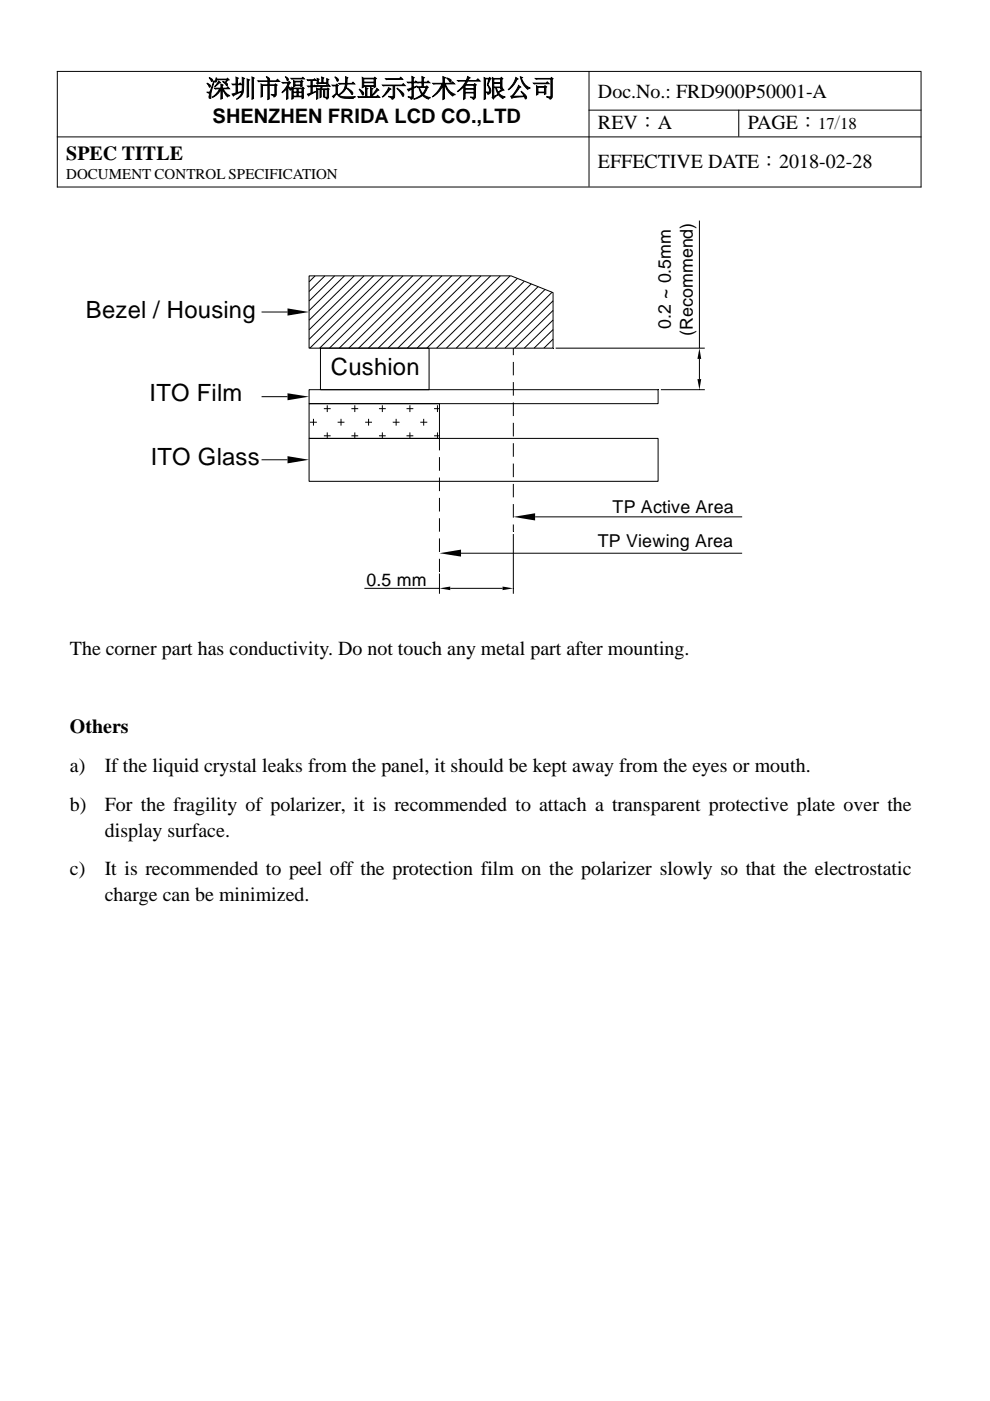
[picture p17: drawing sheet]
<svg xmlns="http://www.w3.org/2000/svg" width="210mm" height="297mm" viewBox="0 0 210 297" stroke-linecap="round" stroke-linejoin="round" font-family="sans-serif">
<defs><g id="words">
<text font-size="5.3" x="43.7" y="20.6">深圳市福瑞达显示技术有限公司</text>
<g font-size="5">
<text x="18.2" y="67.3">Bezel / Housing</text>
<text x="70.1" y="79.4">Cushion</text>
<text x="31.7" y="85.1">ITO Film</text>
<text x="32" y="98.6">ITO Glass</text>
</g>
<g font-size="4.2">
<text x="126.8" y="20.7">Doc.No.: FRD900P50001-A</text>
<text x="45.1" y="26">SHENZHEN FRIDA LCD CO.,LTD</text>
<text x="126.8" y="27.4">REV：A</text>
<text x="158.5" y="27.4">PAGE：</text>
<text x="14.1" y="34">SPEC TITLE</text>
<text x="126.8" y="35.6">EFFECTIVE DATE：2018-02-28</text>
<text x="14.8" y="138.8">The corner part has conductivity. Do not touch any metal part after mounting.</text>
<text x="14.8" y="155.3">Others</text>
<text x="14.8" y="163.6">a)</text>
<text x="22.2" y="163.6">If the liquid crystal leaks from the panel, it should be kept away from the eyes or mouth.</text>
<text x="14.8" y="171.9">b)</text>
<text x="22.2" y="171.9">For the fragility of polarizer, it is recommended to attach a transparent protective plate over the</text>
<text x="22.2" y="177.4">display surface.</text>
<text x="14.8" y="185.6">c)</text>
<text x="22.2" y="185.6">It is recommended to peel off the protection film on the polarizer slowly so that the electrostatic</text>
<text x="22.2" y="191.1">charge can be minimized.</text>
</g>
<text font-size="4.2" fill="#f00" x="177" y="27.4">/</text>
<g font-size="3.8">
<text x="142.2" y="69.7" transform="rotate(-90 142.2 69.7)">0.2 ~ 0.5mm</text>
<text x="146.9" y="71.2" transform="rotate(-90 146.9 71.2)">(Recommend)</text>
<text x="129.9" y="108.9">TP Active Area</text>
<text x="126.7" y="116">TP Viewing Area</text>
<text x="77.7" y="124.1">0.5 mm</text>
</g>
<g font-size="3.5">
<text x="173.4" y="27.4">17</text>
<text x="178.1" y="27.4">18</text>
</g>
<text font-size="3.2" x="14.1" y="37.9">DOCUMENT CONTROL SPECIFICATION</text>
</g></defs>
<g fill="none" stroke="#000" stroke-width=".21">
<path d="M12.1 15.1h183.3M12.1 15.1v24.6M124.9 15.1v24.5M195.3 15.2v24.5M12.1 29h183.3M12.1 39.7h183.3M124.8 23.4h70.6M156.6 23.3v5.6M65.5 58.5h42.9l8.9 3.5v11.8h-51.8zM66.8 58.5l-1.3 1.3M68.9 58.5l-3.4 3.3M71 58.5l-5.5 5.3"/>
<path d="M73 58.5l-7.5 7.4M75.1 58.5l-9.6 9.4M77.2 58.5l-11.7 11.4M79.2 58.5l-13.7 13.5M81.3 58.5l-15.6 15.3M83.4 58.5l-15.6 15.3M85.4 58.5l-15.6 15.3M87.5 58.5l-15.6 15.3M89.5 58.5l-15.5 15.3M91.6 58.5l-15.6 15.3M93.7 58.5l-15.6 15.3M95.8 58.5l-15.6 15.3"/>
<path d="M97.8 58.5l-15.5 15.3M99.9 58.5l-15.6 15.3M102 58.5l-15.6 15.3M104 58.5l-15.6 15.3M106.1 58.5l-15.6 15.3M108.2 58.5l-15.6 15.3M109.7 59l-15 14.8M111.2 59.6l-14.5 14.2M148.3 46.8v27M55.5 66.2h5.5M67.9 73.8h23.1v8.8h-23.1zM108.8 73.8v1.5"/>
<path d="M108.8 76.7v2.9M112.6 60.2l-13.8 13.6M114.1 60.8l-13.3 13M115.6 61.4l-12.7 12.4M117.1 62l-12.1 11.8M117.3 63.8l-10.2 10M117.3 65.8l-8.2 8M117.3 67.8l-6.1 6M117.3 69.9l-4.1 3.9M117.3 71.9l-2 1.9M117.8 73.8h31.6M148.3 76.1v4.3"/>
<path d="M55.5 84.1h5.5M55.5 97.5h5.5M65.5 92.9h74v9.2h-74zM65.5 85.6h27.7v7.3h-27.7zM65.5 82.6h74v3h-74zM65.7 89.5h1.5M66.5 88.8v1.4M68.7 86.6h1.4M68.7 92.4h1.4M69.4 85.9v1.5M69.4 91.7v1.2M71.6 89.5h1.4"/>
<path d="M72.3 88.8v1.4M74.5 86.6h1.4M74.5 92.4h1.4M75.2 85.9v1.5M75.2 91.7v1.2M77.4 89.5h1.5M78.1 88.8v1.4M80.3 86.6h1.5M80.3 92.4h1.5M81.1 85.9v1.5M81.1 91.7v1.2M83.3 89.5h1.4"/>
<path d="M84 88.8v1.4M86.2 86.6h1.4M86.2 92.4h1.4M86.9 85.9v1.5M86.9 91.7v1.2M89.1 89.5h1.5M89.8 88.8v1.4M92 86.6h1.2M92 92.4h1.2M92.8 85.9v1.5M92.8 91.7v1.2M93.2 92.9v2.6"/>
<path d="M93.2 96.9v2.9M108.8 81v2.9M108.8 85.3v2.9M108.8 89.6v2.9M108.8 94v2.8M108.8 98.3v2.9M140.1 82.6h9.3M93.2 101.2v2.9M93.2 105.6v2.8M93.2 109.9v2.8M93.2 114.2v2.8M93.2 118.5v2.6"/>
<path d="M97.7 117.3h59.7M108.8 102.6v2.8M108.8 106.9v2.9M108.8 111.2v1.5M108.8 113.2v12.7M113.5 109.6h43.9M77.3 124.7h15.9M93.2 121.6v4.3M95.5 124.7h11.1"/>
</g>
<path d="M61 65.4l4.5 .8-4.5 .7zM148.3 73.8l.4 2.3h-.8zM61 83.4l4.5 .7-4.5 .8zM61 96.7l4.5 .8-4.5 .7zM147.9 80.4h.8l-.4 2.2zM93.2 117.3l4.5-.8v1.5zM108.8 109.6l4.7-.8v1.5zM93.2 124.7l2.3-.3v.7zM106.6 124.4l2.2 .3-2.2 .4z" fill="#000"/>
<use href="#words"/>
</svg>
